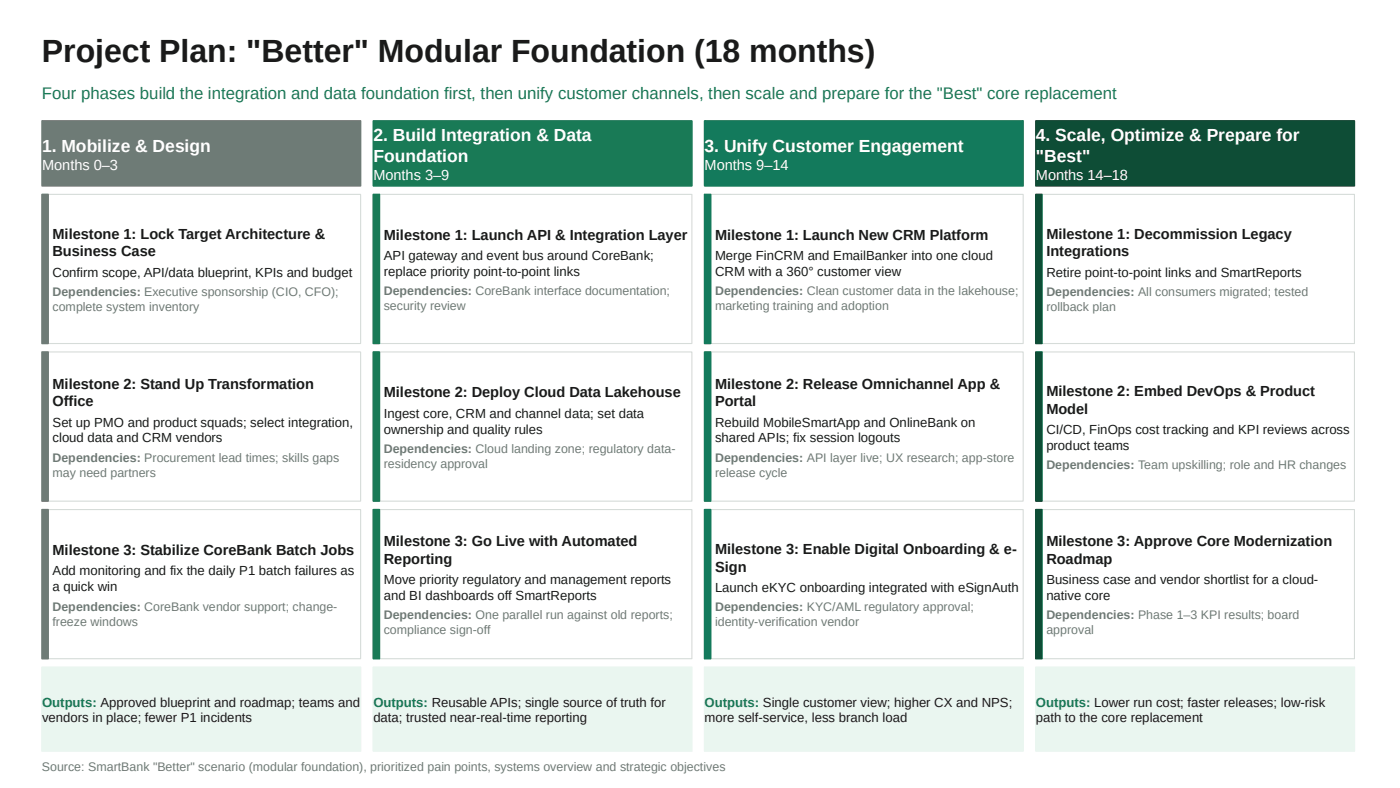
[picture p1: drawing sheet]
<svg xmlns="http://www.w3.org/2000/svg" width="339mm" height="190mm" viewBox="0 0 339 190" stroke-linecap="round" stroke-linejoin="round" font-family="sans-serif">
<defs><g id="words">
<text font-size="7.8" fill="#1a1a1a" x="10.2" y="15">Project Plan: &quot;Better&quot; Modular Foundation (18 months)</text>
<g font-size="4.2" fill="#fff">
<text x="90.3" y="34.1">2. Build Integration &amp; Data</text>
<text x="250.6" y="34.1">4. Scale, Optimize &amp; Prepare for</text>
<text x="10.2" y="36.7">1. Mobilize &amp; Design</text>
<text x="90.3" y="39.2">Foundation</text>
<text x="170.5" y="36.7">3. Unify Customer Engagement</text>
<text x="250.6" y="39.2">&quot;Best&quot;</text>
</g>
<text font-size="4.1" fill="#197a56" x="10.2" y="24">Four phases build the integration and data foundation first, then unify customer channels, then scale and prepare for the &quot;Best&quot; core replacement</text>
<g font-size="3.5" fill="#fff">
<text x="10.2" y="41">Months 0–3</text>
<text x="170.5" y="41">Months 9–14</text>
<text x="90.3" y="43.6">Months 3–9</text>
<text x="250.6" y="43.6">Months 14–18</text>
</g>
<g font-size="3.5" fill="#1a1a1a">
<text x="12.7" y="57.7">Milestone 1: Lock Target Architecture &amp;</text>
<text x="92.9" y="58">Milestone 1: Launch API &amp; Integration Layer</text>
<text x="173" y="58">Milestone 1: Launch New CRM Platform</text>
<text x="253.1" y="57.7">Milestone 1: Decommission Legacy</text>
<text x="12.7" y="62">Business Case</text>
<text x="253.1" y="62">Integrations</text>
<text x="12.7" y="93.9">Milestone 2: Stand Up Transformation</text>
<text x="173" y="93.9">Milestone 2: Release Omnichannel App &amp;</text>
<text x="253.1" y="95.7">Milestone 2: Embed DevOps &amp; Product</text>
<text x="12.7" y="98.2">Office</text>
<text x="92.9" y="96.1">Milestone 2: Deploy Cloud Data Lakehouse</text>
<text x="173" y="98.2">Portal</text>
<text x="253.1" y="100">Model</text>
<text x="12.7" y="134.2">Milestone 3: Stabilize CoreBank Batch Jobs</text>
<text x="92.9" y="132">Milestone 3: Go Live with Automated</text>
<text x="92.9" y="136.3">Reporting</text>
<text x="173" y="133.9">Milestone 3: Enable Digital Onboarding &amp; e-</text>
<text x="253.1" y="132">Milestone 3: Approve Core Modernization</text>
<text x="253.1" y="136.3">Roadmap</text>
<text x="173" y="138.2">Sign</text>
</g>
<g font-size="3.2" fill="#1a1a1a">
<text x="92.9" y="62.9">API gateway and event bus around CoreBank;</text>
<text x="173" y="62.9">Merge FinCRM and EmailBanker into one cloud</text>
<text x="12.7" y="66.9">Confirm scope, API/data blueprint, KPIs and budget</text>
<text x="92.9" y="66.7">replace priority point-to-point links</text>
<text x="173" y="66.7">CRM with a 360° customer view</text>
<text x="253.1" y="66.9">Retire point-to-point links and SmartReports</text>
<text x="92.9" y="101">Ingest core, CRM and channel data; set data</text>
<text x="12.7" y="103.1">Set up PMO and product squads; select integration,</text>
<text x="12.7" y="106.9">cloud data and CRM vendors</text>
<text x="92.9" y="104.8">ownership and quality rules</text>
<text x="173" y="103.1">Rebuild MobileSmartApp and OnlineBank on</text>
<text x="173" y="106.9">shared APIs; fix session logouts</text>
<text x="253.1" y="104.9">CI/CD, FinOps cost tracking and KPI reviews across</text>
<text x="253.1" y="108.7">product teams</text>
<text x="12.7" y="139.1">Add monitoring and fix the daily P1 batch failures as</text>
<text x="12.7" y="142.9">a quick win</text>
<text x="92.9" y="141.2">Move priority regulatory and management reports</text>
<text x="173" y="143.1">Launch eKYC onboarding integrated with eSignAuth</text>
<text x="253.1" y="141.2">Business case and vendor shortlist for a cloud-</text>
<text x="92.9" y="145">and BI dashboards off SmartReports</text>
<text x="253.1" y="145">native core</text>
<text x="10.2" y="174.6">vendors in place; fewer P1 incidents</text>
<text x="90.3" y="174.6">data; trusted near-real-time reporting</text>
<text x="170.5" y="174.6">more self-service, less branch load</text>
<text x="250.6" y="174.6">path to the core replacement</text>
</g>
<g font-size="3.2" fill="#197a56">
<text x="10.2" y="170.8">Outputs: Approved blueprint and roadmap; teams and</text>
<text x="90.3" y="170.8">Outputs: Reusable APIs; single source of truth for</text>
<text x="170.5" y="170.8">Outputs: Single customer view; higher CX and NPS;</text>
<text x="250.6" y="170.8">Outputs: Lower run cost; faster releases; low-risk</text>
</g>
<g font-size="3" fill="#6e7b76">
<text x="12.7" y="71.6">Dependencies: Executive sponsorship (CIO, CFO);</text>
<text x="92.9" y="71.4">Dependencies: CoreBank interface documentation;</text>
<text x="173" y="71.4">Dependencies: Clean customer data in the lakehouse;</text>
<text x="253.1" y="71.6">Dependencies: All consumers migrated; tested</text>
<text x="12.7" y="75.2">complete system inventory</text>
<text x="92.9" y="75">security review</text>
<text x="173" y="75">marketing training and adoption</text>
<text x="253.1" y="75.2">rollback plan</text>
<text x="12.7" y="111.6">Dependencies: Procurement lead times; skills gaps</text>
<text x="92.9" y="109.5">Dependencies: Cloud landing zone; regulatory data-</text>
<text x="92.9" y="113.1">residency approval</text>
<text x="173" y="111.6">Dependencies: API layer live; UX research; app-store</text>
<text x="253.1" y="113.4">Dependencies: Team upskilling; role and HR changes</text>
<text x="12.7" y="115.2">may need partners</text>
<text x="173" y="115.2">release cycle</text>
<text x="12.7" y="147.6">Dependencies: CoreBank vendor support; change-</text>
<text x="92.9" y="149.7">Dependencies: One parallel run against old reports;</text>
<text x="173" y="147.8">Dependencies: KYC/AML regulatory approval;</text>
<text x="253.1" y="149.7">Dependencies: Phase 1–3 KPI results; board</text>
<text x="12.7" y="151.2">freeze windows</text>
<text x="92.9" y="153.3">compliance sign-off</text>
<text x="173" y="151.4">identity-verification vendor</text>
<text x="253.1" y="153.3">approval</text>
<text x="10.2" y="186.4">Source: SmartBank &quot;Better&quot; scenario (modular foundation), prioritized pain points, systems overview and strategic objectives</text>
</g>
</g></defs>
<path d="M10.2 29.2h77v15.7h-77z" fill-rule="evenodd" fill="#6e7b76"/>
<path d="M10.2 29.2h77v15.7h-77z" fill="none" stroke="#6e7b76" stroke-width=".35"/>
<path d="M10.2 47h77v36h-77z" fill-rule="evenodd" fill="#fff"/>
<path d="M10.2 47h77v36h-77z" fill="none" stroke="#d5dbd8" stroke-width=".26"/>
<path d="M10.2 47h1.5v36h-1.5z" fill-rule="evenodd" fill="#6e7b76"/>
<path d="M10.2 47h1.5v36h-1.5z" fill="none" stroke="#6e7b76" stroke-width=".35"/>
<path d="M10.2 85.1h77v36h-77z" fill-rule="evenodd" fill="#fff"/>
<path d="M10.2 85.1h77v36h-77z" fill="none" stroke="#d5dbd8" stroke-width=".26"/>
<path d="M10.2 85.1h1.5v36h-1.5z" fill-rule="evenodd" fill="#6e7b76"/>
<path d="M10.2 85.1h1.5v36h-1.5z" fill="none" stroke="#6e7b76" stroke-width=".35"/>
<path d="M10.2 123.2h77v36h-77z" fill-rule="evenodd" fill="#fff"/>
<path d="M10.2 123.2h77v36h-77z" fill="none" stroke="#d5dbd8" stroke-width=".26"/>
<path d="M10.2 123.2h1.5v36h-1.5z" fill-rule="evenodd" fill="#6e7b76"/>
<path d="M10.2 123.2h1.5v36h-1.5z" fill="none" stroke="#6e7b76" stroke-width=".35"/>
<path d="M10.2 161.3h77v20.3h-77z" fill-rule="evenodd" fill="#eaf6f0"/>
<path d="M10.2 161.3h77v20.3h-77z" fill="none" stroke="#eaf6f0" stroke-width=".35"/>
<path d="M90.3 29.2h77.1v15.7h-77.1z" fill-rule="evenodd" fill="#197a56"/>
<path d="M90.3 29.2h77.1v15.7h-77.1z" fill="none" stroke="#197a56" stroke-width=".35"/>
<path d="M90.3 47h77.1v36h-77.1z" fill-rule="evenodd" fill="#fff"/>
<path d="M90.3 47h77.1v36h-77.1z" fill="none" stroke="#d5dbd8" stroke-width=".26"/>
<path d="M90.3 47h1.5v36h-1.5z" fill-rule="evenodd" fill="#197a56"/>
<path d="M90.3 47h1.5v36h-1.5z" fill="none" stroke="#197a56" stroke-width=".35"/>
<path d="M90.3 85.1h77.1v36h-77.1z" fill-rule="evenodd" fill="#fff"/>
<path d="M90.3 85.1h77.1v36h-77.1z" fill="none" stroke="#d5dbd8" stroke-width=".26"/>
<path d="M90.3 85.1h1.5v36h-1.5z" fill-rule="evenodd" fill="#197a56"/>
<path d="M90.3 85.1h1.5v36h-1.5z" fill="none" stroke="#197a56" stroke-width=".35"/>
<path d="M90.3 123.2h77.1v36h-77.1z" fill-rule="evenodd" fill="#fff"/>
<path d="M90.3 123.2h77.1v36h-77.1z" fill="none" stroke="#d5dbd8" stroke-width=".26"/>
<path d="M90.3 123.2h1.5v36h-1.5z" fill-rule="evenodd" fill="#197a56"/>
<path d="M90.3 123.2h1.5v36h-1.5z" fill="none" stroke="#197a56" stroke-width=".35"/>
<path d="M90.3 161.3h77.1v20.3h-77.1z" fill-rule="evenodd" fill="#eaf6f0"/>
<path d="M90.3 161.3h77.1v20.3h-77.1z" fill="none" stroke="#eaf6f0" stroke-width=".35"/>
<path d="M170.4 29.2h77.1v15.7h-77.1z" fill-rule="evenodd" fill="#137a5c"/>
<path d="M170.4 29.2h77.1v15.7h-77.1z" fill="none" stroke="#137a5c" stroke-width=".35"/>
<path d="M170.4 47h77.1v36h-77.1z" fill-rule="evenodd" fill="#fff"/>
<path d="M170.4 47h77.1v36h-77.1z" fill="none" stroke="#d5dbd8" stroke-width=".26"/>
<path d="M170.4 47h1.5v36h-1.5z" fill-rule="evenodd" fill="#137a5c"/>
<path d="M170.4 47h1.5v36h-1.5z" fill="none" stroke="#137a5c" stroke-width=".35"/>
<path d="M170.4 85.1h77.1v36h-77.1z" fill-rule="evenodd" fill="#fff"/>
<path d="M170.4 85.1h77.1v36h-77.1z" fill="none" stroke="#d5dbd8" stroke-width=".26"/>
<path d="M170.4 85.1h1.5v36h-1.5z" fill-rule="evenodd" fill="#137a5c"/>
<path d="M170.4 85.1h1.5v36h-1.5z" fill="none" stroke="#137a5c" stroke-width=".35"/>
<path d="M170.4 123.2h77.1v36h-77.1z" fill-rule="evenodd" fill="#fff"/>
<path d="M170.4 123.2h77.1v36h-77.1z" fill="none" stroke="#d5dbd8" stroke-width=".26"/>
<path d="M170.4 123.2h1.5v36h-1.5z" fill-rule="evenodd" fill="#137a5c"/>
<path d="M170.4 123.2h1.5v36h-1.5z" fill="none" stroke="#137a5c" stroke-width=".35"/>
<path d="M170.4 161.3h77.1v20.3h-77.1z" fill-rule="evenodd" fill="#eaf6f0"/>
<path d="M170.4 161.3h77.1v20.3h-77.1z" fill="none" stroke="#eaf6f0" stroke-width=".35"/>
<path d="M250.6 29.2h77.1v15.7h-77.1z" fill-rule="evenodd" fill="#0e4d36"/>
<path d="M250.6 29.2h77.1v15.7h-77.1z" fill="none" stroke="#0e4d36" stroke-width=".35"/>
<path d="M250.6 47h77.1v36h-77.1z" fill-rule="evenodd" fill="#fff"/>
<path d="M250.6 47h77.1v36h-77.1z" fill="none" stroke="#d5dbd8" stroke-width=".26"/>
<path d="M250.6 47h1.5v36h-1.5z" fill-rule="evenodd" fill="#0e4d36"/>
<path d="M250.6 47h1.5v36h-1.5z" fill="none" stroke="#0e4d36" stroke-width=".35"/>
<path d="M250.6 85.1h77.1v36h-77.1z" fill-rule="evenodd" fill="#fff"/>
<path d="M250.6 85.1h77.1v36h-77.1z" fill="none" stroke="#d5dbd8" stroke-width=".26"/>
<path d="M250.6 85.1h1.5v36h-1.5z" fill-rule="evenodd" fill="#0e4d36"/>
<path d="M250.6 85.1h1.5v36h-1.5z" fill="none" stroke="#0e4d36" stroke-width=".35"/>
<path d="M250.6 123.2h77.1v36h-77.1z" fill-rule="evenodd" fill="#fff"/>
<path d="M250.6 123.2h77.1v36h-77.1z" fill="none" stroke="#d5dbd8" stroke-width=".26"/>
<path d="M250.6 123.2h1.5v36h-1.5z" fill-rule="evenodd" fill="#0e4d36"/>
<path d="M250.6 123.2h1.5v36h-1.5z" fill="none" stroke="#0e4d36" stroke-width=".35"/>
<path d="M250.6 161.3h77.1v20.3h-77.1z" fill-rule="evenodd" fill="#eaf6f0"/>
<path d="M250.6 161.3h77.1v20.3h-77.1z" fill="none" stroke="#eaf6f0" stroke-width=".35"/>
<use href="#words"/>
</svg>
